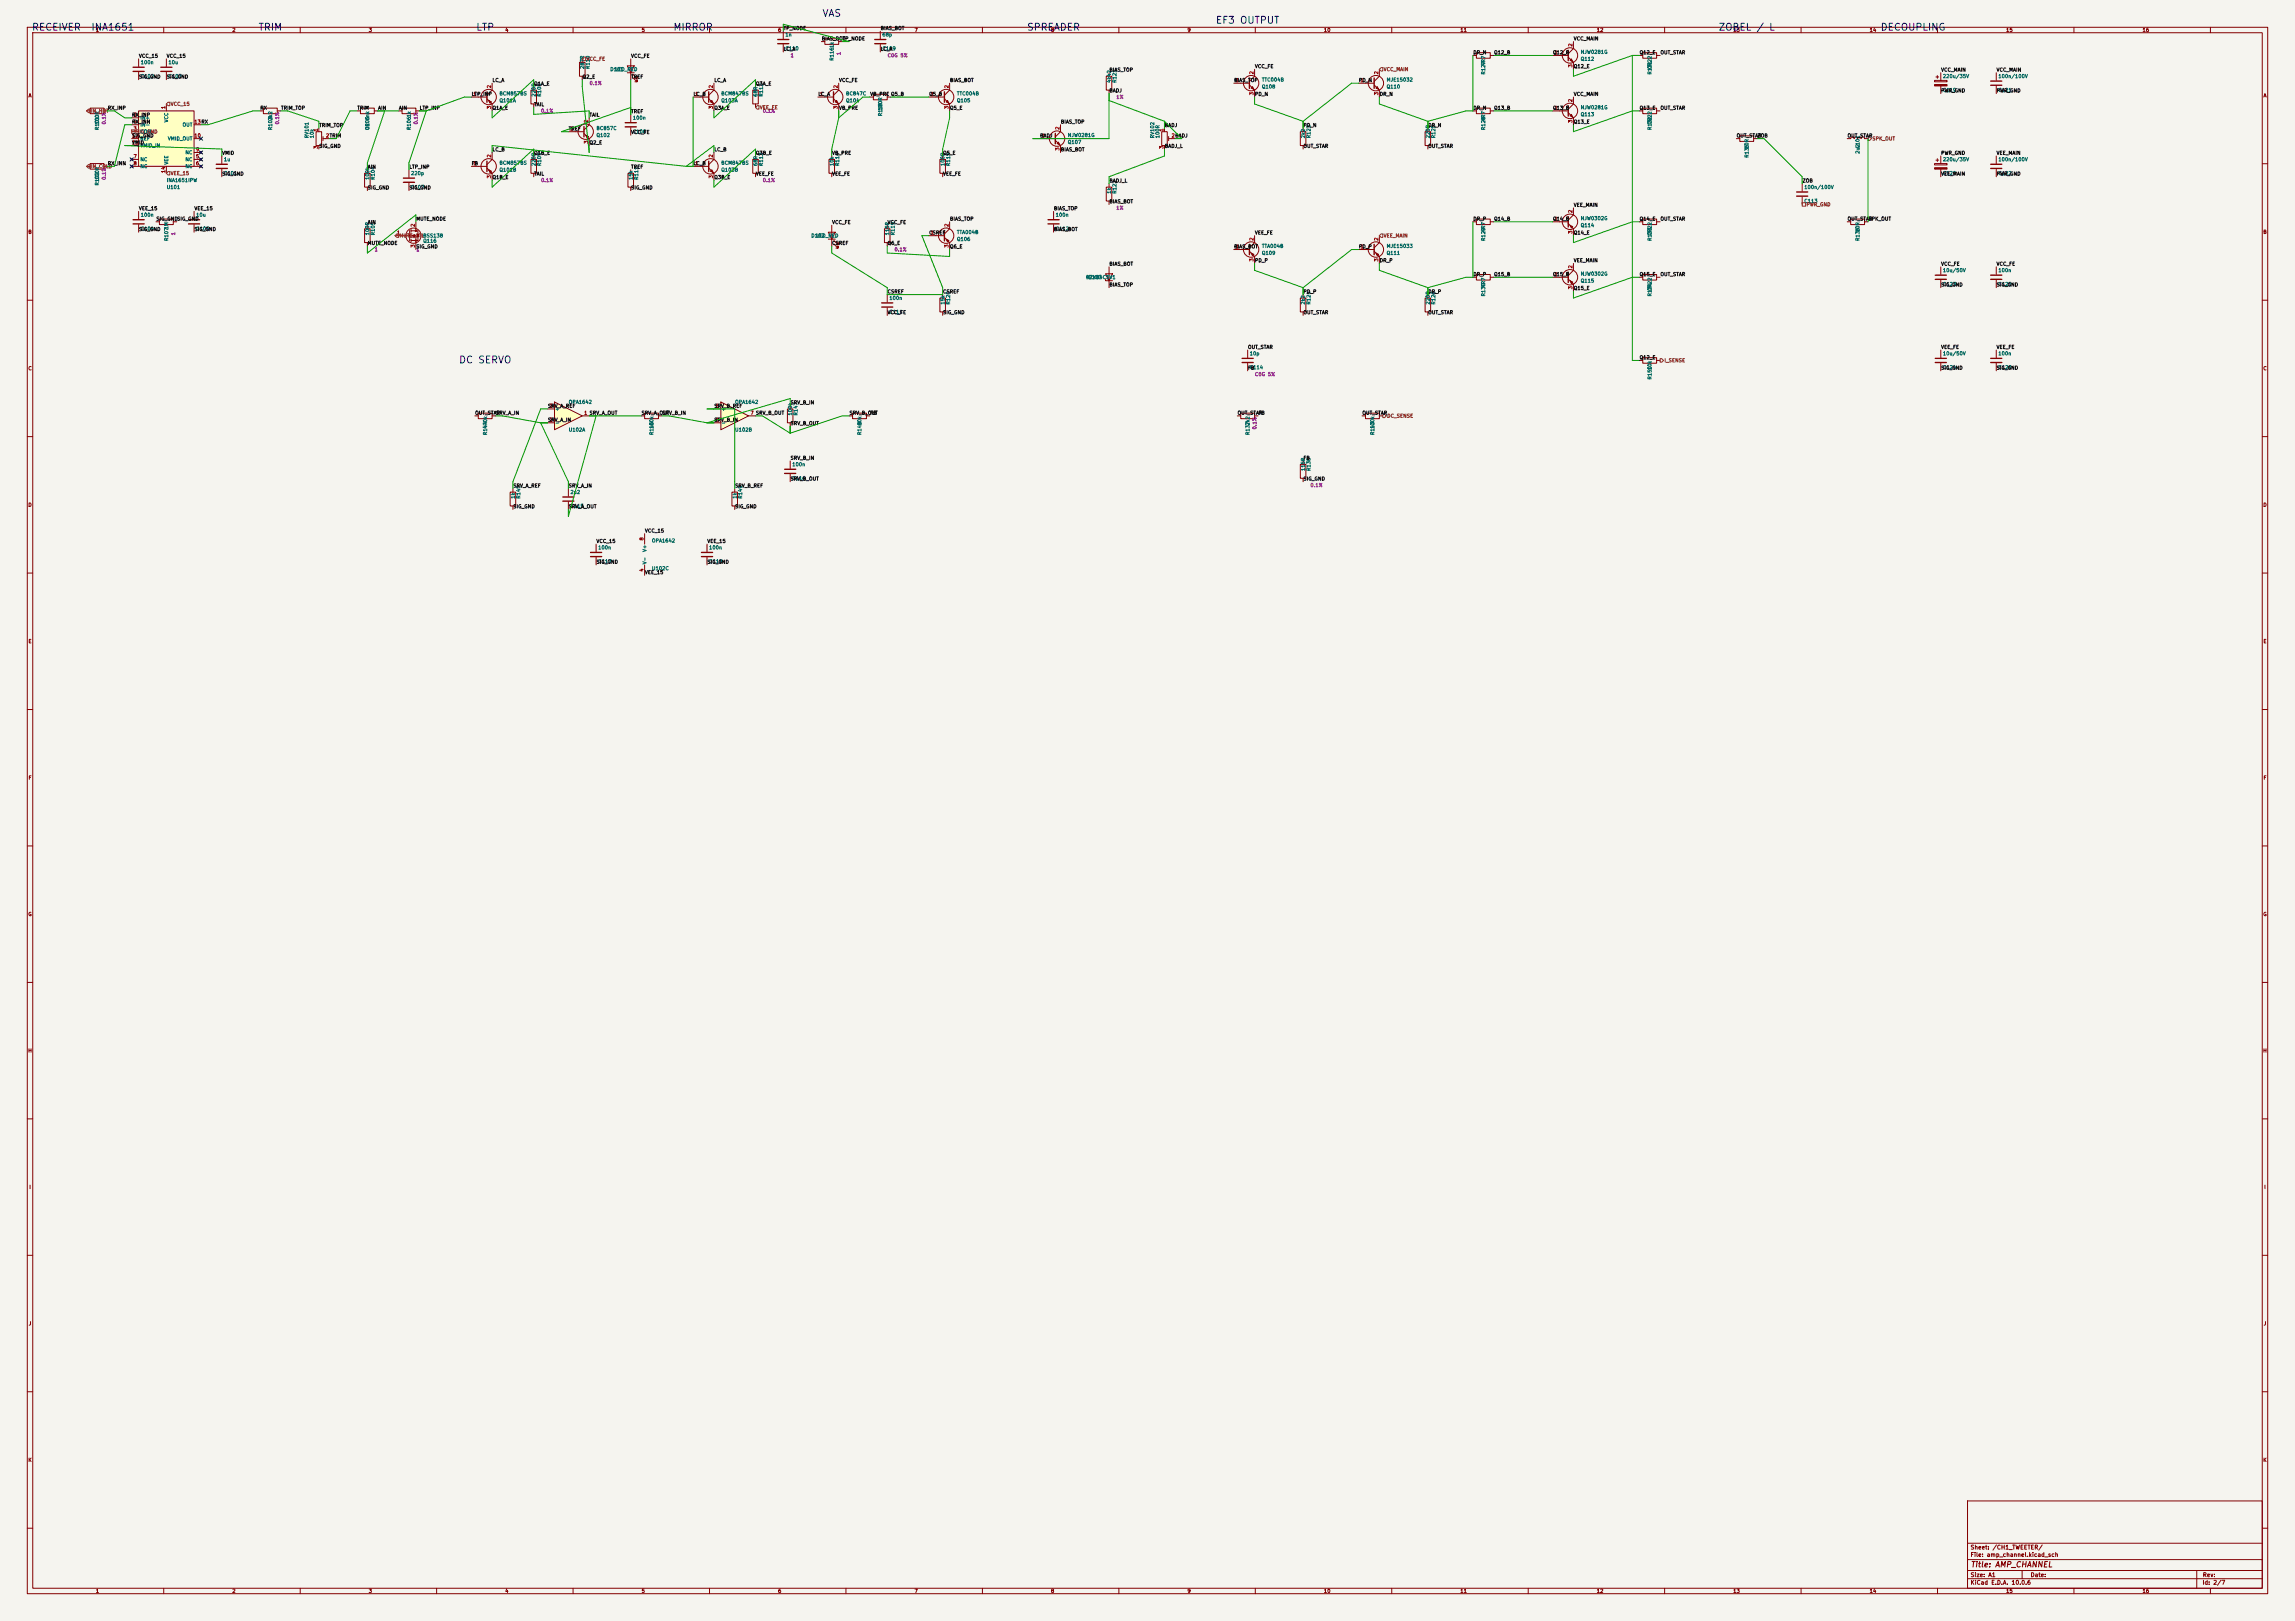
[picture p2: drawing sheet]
<svg xmlns="http://www.w3.org/2000/svg" width="841mm" height="594mm" viewBox="0 0 841 594" stroke-linecap="round" stroke-linejoin="round" font-family="sans-serif">
<defs><g id="words">
<g font-size="2.5" fill="#0000c2">
<text x="11.5" y="11.8">RECEIVER</text>
<text x="33.2" y="11.8">INA1651</text>
<text x="94.5" y="11.8">TRIM</text>
<text x="174.3" y="11.8">LTP</text>
<text x="246.5" y="11.8">MIRROR</text>
<text x="301.2" y="6.8">VAS</text>
<text x="376.1" y="11.8">SPREADER</text>
<text x="445.3" y="9.3">EF3 OUTPUT</text>
<text x="629.5" y="11.8">ZOBEL / L</text>
<text x="688.9" y="11.8">DECOUPLING</text>
<text x="168" y="133.8">DC SERVO</text>
</g>
<text font-size="2" fill="#840000" x="722" y="574.8">Title: AMP_CHANNEL</text>
<g font-size="1.5" fill="#840000">
<text x="721.9" y="568.1">Sheet: /CH1_TWEETER/</text>
<text x="721.9" y="570.8">File: amp_channel.kicad_sch</text>
<text x="721.9" y="581">KiCad E.D.A. 10.0.6</text>
<text x="721.9" y="578.2">Size: A1</text>
<text x="743.9" y="578.2">Date:</text>
<text x="806.9" y="581">Id: 2/7</text>
<text x="807" y="578.2">Rev:</text>
</g>
<g font-size="1.3" fill="#840000">
<text x="35" y="12">1</text>
<text x="85" y="12">2</text>
<text x="135" y="12">3</text>
<text x="185" y="12">4</text>
<text x="235" y="12">5</text>
<text x="285" y="12">6</text>
<text x="335" y="12">7</text>
<text x="385" y="12">8</text>
<text x="435" y="12">9</text>
<text x="485" y="12">10</text>
<text x="535" y="12">11</text>
<text x="585" y="12">12</text>
<text x="635" y="12">13</text>
<text x="685" y="12">14</text>
<text x="735" y="12">15</text>
<text x="785" y="12">16</text>
<text x="10.3" y="36">A</text>
<text x="829.3" y="36">A</text>
<text x="10.2" y="86">B</text>
<text x="829.2" y="86">B</text>
<text x="10.2" y="136">C</text>
<text x="829.2" y="136">C</text>
<text x="10.2" y="186">D</text>
<text x="829.2" y="186">D</text>
<text x="10.3" y="236">E</text>
<text x="829.3" y="236">E</text>
<text x="10.3" y="286">F</text>
<text x="829.3" y="286">F</text>
<text x="10.2" y="336">G</text>
<text x="829.2" y="336">G</text>
<text x="10.2" y="386">H</text>
<text x="829.2" y="386">H</text>
<text x="10.6" y="436">I</text>
<text x="829.6" y="436">I</text>
<text x="10.4" y="486">J</text>
<text x="829.4" y="486">J</text>
<text x="10.2" y="536">K</text>
<text x="829.2" y="536">K</text>
<text x="35" y="584">1</text>
<text x="85" y="584">2</text>
<text x="135" y="584">3</text>
<text x="185" y="584">4</text>
<text x="235" y="584">5</text>
<text x="285" y="584">6</text>
<text x="335" y="584">7</text>
<text x="385" y="584">8</text>
<text x="435" y="584">9</text>
<text x="485" y="584">10</text>
<text x="535" y="584">11</text>
<text x="585" y="584">12</text>
<text x="635" y="584">13</text>
<text x="685" y="584">14</text>
<text x="735" y="584">15</text>
<text x="785" y="584">16</text>
</g>
<g font-size="1.3" fill="#0f0f0f">
<text x="287" y="11.3">TP_NODE</text>
<text x="322.6" y="11.3">BIAS_BOT</text>
<text x="301" y="15.1">BIAS_BOT</text>
<text x="308.6" y="15.1">TP_NODE</text>
<text x="576.6" y="15.1">VCC_MAIN</text>
<text x="50.8" y="21.5">VCC_15</text>
<text x="60.9" y="21.5">VCC_15</text>
<text x="231.1" y="21.5">VCC_FE</text>
<text x="287" y="18.9">LC_A</text>
<text x="322.6" y="18.9">LC_A</text>
<text x="539.7" y="20.2">DR_N</text>
<text x="547.3" y="20.2">Q12_B</text>
<text x="568.9" y="20.2">Q12_B</text>
<text x="600.7" y="20.2">Q12_E</text>
<text x="608.3" y="20.2">OUT_STAR</text>
<text x="50.8" y="29.1">SIG_GND</text>
<text x="60.9" y="29.1">SIG_GND</text>
<text x="213.3" y="29.1">Q2_E</text>
<text x="231.1" y="29.1">TREF</text>
<text x="406.4" y="26.5">BIAS_TOP</text>
<text x="459.7" y="25.3">VCC_FE</text>
<text x="576.6" y="25.3">Q12_E</text>
<text x="711.2" y="26.5">VCC_MAIN</text>
<text x="731.5" y="26.5">VCC_MAIN</text>
<text x="172.7" y="35.4">LTP_INP</text>
<text x="180.3" y="30.4">LC_A</text>
<text x="195.6" y="31.6">Q1A_E</text>
<text x="254" y="35.4">LC_B</text>
<text x="261.6" y="30.4">LC_A</text>
<text x="276.8" y="31.6">Q3A_E</text>
<text x="299.7" y="35.4">LC_A</text>
<text x="307.3" y="30.4">VCC_FE</text>
<text x="318.7" y="35.4">VB_PRE Q5_B</text>
<text x="340.3" y="35.4">Q5_B</text>
<text x="348" y="30.4">BIAS_BOT</text>
<text x="406.4" y="34.2">BADJ</text>
<text x="452.1" y="30.4">BIAS_TOP</text>
<text x="459.7" y="35.4">PD_N</text>
<text x="497.8" y="30.4">PD_N</text>
<text x="505.4" y="35.4">DR_N</text>
<text x="576.6" y="35.4">VCC_MAIN</text>
<text x="711.2" y="34.2">PWR_GND</text>
<text x="731.5" y="34.2">PWR_GND</text>
<text x="39.3" y="40.5">RX_INP</text>
<text x="95.2" y="40.5">RX</text>
<text x="102.8" y="40.5">TRIM_TOP</text>
<text x="130.8" y="40.5">TRIM</text>
<text x="138.4" y="40.5">AIN</text>
<text x="146" y="40.5">AIN</text>
<text x="153.6" y="40.5">LTP_INP</text>
<text x="180.3" y="40.5">Q1A_E</text>
<text x="195.6" y="39.2">TAIL</text>
<text x="231.1" y="41.8">TREF</text>
<text x="261.6" y="40.5">Q3A_E</text>
<text x="307.3" y="40.5">VB_PRE</text>
<text x="348" y="40.5">Q5_E</text>
<text x="539.7" y="40.5">DR_N</text>
<text x="547.3" y="40.5">Q13_B</text>
<text x="568.9" y="40.5">Q13_B</text>
<text x="600.7" y="40.5">Q13_E</text>
<text x="608.3" y="40.5">OUT_STAR</text>
<text x="48.2" y="45.6">RX_INN</text>
<text x="48.2" y="43.1">RX_INP</text>
<text x="116.8" y="46.9">TRIM_TOP</text>
<text x="215.9" y="43.1">TAIL</text>
<text x="388.6" y="45.6">BIAS_TOP</text>
<text x="426.7" y="46.9">BADJ</text>
<text x="477.5" y="46.9">PD_N</text>
<text x="523.2" y="46.9">DR_N</text>
<text x="576.6" y="45.6">Q13_E</text>
<text x="48.2" y="50.7">SIG_GND</text>
<text x="48.2" y="53.2">VMID</text>
<text x="208.3" y="48.1">TREF</text>
<text x="215.9" y="53.2">Q2_E</text>
<text x="231.1" y="49.4">VCC_FE</text>
<text x="381" y="50.7">BADJ</text>
<text x="636.2" y="50.7">OUT_STAR</text>
<text x="643.9" y="50.7">ZOB</text>
<text x="676.9" y="50.7">OUT_STAR</text>
<text x="81.3" y="57">VMID</text>
<text x="116.8" y="54.5">SIG_GND</text>
<text x="180.3" y="55.8">LC_B</text>
<text x="195.6" y="57">Q1B_E</text>
<text x="261.6" y="55.8">LC_B</text>
<text x="276.8" y="57">Q3B_E</text>
<text x="304.8" y="57">VB_PRE</text>
<text x="345.4" y="57">Q5_E</text>
<text x="388.6" y="55.8">BIAS_BOT</text>
<text x="426.7" y="54.5">BADJ_L</text>
<text x="477.5" y="54.5">OUT_STAR</text>
<text x="523.2" y="54.5">OUT_STAR</text>
<text x="711.2" y="57">PWR_GND</text>
<text x="731.5" y="57">VEE_MAIN</text>
<text x="39.3" y="60.8">RX_INN</text>
<text x="81.3" y="64.6">SIG_GND</text>
<text x="134.6" y="62.1">AIN</text>
<text x="149.8" y="62.1">LTP_INP</text>
<text x="172.7" y="60.8">FB</text>
<text x="180.3" y="65.9">Q1B_E</text>
<text x="195.6" y="64.6">TAIL</text>
<text x="231.1" y="62.1">TREF</text>
<text x="254" y="60.8">LC_B</text>
<text x="261.6" y="65.9">Q3B_E</text>
<text x="276.8" y="64.6">VEE_FE</text>
<text x="304.8" y="64.6">VEE_FE</text>
<text x="345.4" y="64.6">VEE_FE</text>
<text x="711.2" y="64.6">VEE_MAIN</text>
<text x="731.5" y="64.6">PWR_GND</text>
<text x="134.6" y="69.7">SIG_GND</text>
<text x="149.8" y="69.7">SIG_GND</text>
<text x="231.1" y="69.7">SIG_GND</text>
<text x="406.4" y="67.2">BADJ_L</text>
<text x="660.4" y="67.2">ZOB</text>
<text x="50.8" y="77.3">VEE_15</text>
<text x="71.1" y="77.3">VEE_15</text>
<text x="386.1" y="77.3">BIAS_TOP</text>
<text x="406.4" y="74.8">BIAS_BOT</text>
<text x="576.6" y="76.1">VEE_MAIN</text>
<text x="57.1" y="81.2">SIG_GNDSIG_GND</text>
<text x="134.6" y="82.4">AIN</text>
<text x="152.4" y="81.2">MUTE_NODE</text>
<text x="304.8" y="82.4">VCC_FE</text>
<text x="325.1" y="82.4">VCC_FE</text>
<text x="348" y="81.2">BIAS_TOP</text>
<text x="539.7" y="81.2">DR_P</text>
<text x="547.3" y="81.2">Q14_B</text>
<text x="568.9" y="81.2">Q14_B</text>
<text x="600.7" y="81.2">Q14_E</text>
<text x="608.3" y="81.2">OUT_STAR</text>
<text x="676.9" y="81.2">OUT_STAR</text>
<text x="684.5" y="81.2">SPK_OUT</text>
<text x="50.8" y="85">SIG_GND</text>
<text x="71.1" y="85">SIG_GND</text>
<text x="340.3" y="86.2">CSREF</text>
<text x="386.1" y="85">BIAS_BOT</text>
<text x="459.7" y="86.2">VEE_FE</text>
<text x="576.6" y="86.2">Q14_E</text>
<text x="134.6" y="90">MUTE_NODE</text>
<text x="152.4" y="91.3">SIG_GND</text>
<text x="304.8" y="90">CSREF</text>
<text x="325.1" y="90">Q6_E</text>
<text x="348" y="91.3">Q6_E</text>
<text x="452.1" y="91.3">BIAS_BOT</text>
<text x="497.8" y="91.3">PD_P</text>
<text x="406.4" y="97.7">BIAS_BOT</text>
<text x="459.7" y="96.4">PD_P</text>
<text x="505.4" y="96.4">DR_P</text>
<text x="539.7" y="101.5">DR_P</text>
<text x="547.3" y="101.5">Q15_B</text>
<text x="568.9" y="101.5">Q15_B</text>
<text x="576.6" y="96.4">VEE_MAIN</text>
<text x="600.7" y="101.5">Q15_E</text>
<text x="608.3" y="101.5">OUT_STAR</text>
<text x="711.2" y="97.7">VCC_FE</text>
<text x="731.5" y="97.7">VCC_FE</text>
<text x="325.1" y="107.8">CSREF</text>
<text x="345.4" y="107.8">CSREF</text>
<text x="406.4" y="105.3">BIAS_TOP</text>
<text x="477.5" y="107.8">PD_P</text>
<text x="523.2" y="107.8">DR_P</text>
<text x="576.6" y="106.6">Q15_E</text>
<text x="711.2" y="105.3">SIG_GND</text>
<text x="731.5" y="105.3">SIG_GND</text>
<text x="325.1" y="115.4">VCC_FE</text>
<text x="345.4" y="115.4">SIG_GND</text>
<text x="477.5" y="115.4">OUT_STAR</text>
<text x="523.2" y="115.4">OUT_STAR</text>
<text x="457.2" y="128.1">OUT_STAR</text>
<text x="600.7" y="132">Q12_E</text>
<text x="711.2" y="128.1">VEE_FE</text>
<text x="731.5" y="128.1">VEE_FE</text>
<text x="457.2" y="135.8">FB</text>
<text x="711.2" y="135.8">SIG_GND</text>
<text x="731.5" y="135.8">SIG_GND</text>
<text x="200.6" y="149.7">SRV_A_REF</text>
<text x="261.6" y="149.7">SRV_B_REF</text>
<text x="289.5" y="148.5">SRV_B_IN</text>
<text x="174" y="152.3">OUT_STAR</text>
<text x="181.6" y="152.3">SRV_A_IN</text>
<text x="200.6" y="154.8">SRV_A_IN</text>
<text x="234.9" y="152.3">SRV_A_OUT</text>
<text x="242.5" y="152.3">SRV_B_IN</text>
<text x="261.6" y="154.8">SRV_B_IN</text>
<text x="311.1" y="152.3">SRV_B_OUT</text>
<text x="318.7" y="152.3">FB</text>
<text x="453.4" y="152.3">OUT_STAR</text>
<text x="461" y="152.3">FB</text>
<text x="499.1" y="152.3">OUT_STAR</text>
<text x="289.5" y="156.1">SRV_B_OUT</text>
<text x="289.5" y="168.8">SRV_B_IN</text>
<text x="477.5" y="168.8">FB</text>
<text x="187.9" y="178.9">SRV_A_REF</text>
<text x="208.3" y="178.9">SRV_A_IN</text>
<text x="269.2" y="178.9">SRV_B_REF</text>
<text x="289.5" y="176.4">SRV_B_OUT</text>
<text x="477.5" y="176.4">SIG_GND</text>
<text x="187.9" y="186.6">SIG_GND</text>
<text x="208.3" y="186.6">SRV_A_OUT</text>
<text x="269.2" y="186.6">SIG_GND</text>
<text x="236.2" y="195.5">VCC_15</text>
<text x="218.4" y="199.3">VCC_15</text>
<text x="259.1" y="199.3">VEE_15</text>
<text x="218.4" y="206.9">SIG_GND</text>
<text x="259.1" y="206.9">SIG_GND</text>
<text x="236.2" y="210.7">VEE_15</text>
</g>
<g font-size="1.3" fill="#006464">
<text x="287.6" y="13.7">1n</text>
<text x="323.2" y="13.7">68p</text>
<text x="51.4" y="23.8">100n</text>
<text x="61.6" y="23.8">10u</text>
<text x="287.6" y="18.7">C110</text>
<text x="305.8" y="22.4" transform="rotate(-90 305.8 22.4)">R1161k</text>
<text x="323.2" y="18.7">C109</text>
<text x="579.1" y="22.6">Q112</text>
<text x="579.1" y="20">NJW0281G</text>
<text x="51.4" y="28.9">C102</text>
<text x="61.6" y="28.9">C103</text>
<text x="214.3" y="25.4" transform="rotate(-90 214.3 25.4)">287R</text>
<text x="216.4" y="25.4" transform="rotate(-90 216.4 25.4)">R110</text>
<text x="223.5" y="26.4">D101</text>
<text x="225.3" y="26.4">LED_RED</text>
<text x="544.5" y="27.5" transform="rotate(-90 544.5 27.5)">R127</text>
<text x="544.5" y="24.2" transform="rotate(-90 544.5 24.2)">4R7</text>
<text x="605.5" y="27.5" transform="rotate(-90 605.5 27.5)">R131</text>
<text x="605.5" y="25.5" transform="rotate(-90 605.5 25.5)">0R22</text>
<text x="711.8" y="28.9">220u/35V</text>
<text x="732.1" y="28.9">100n/100V</text>
<text x="182.9" y="35.3">BCM857BS</text>
<text x="196.5" y="35.6" transform="rotate(-90 196.5 35.6)">220R</text>
<text x="198.6" y="35.6" transform="rotate(-90 198.6 35.6)">R108</text>
<text x="264.1" y="35.3">BCM847BS</text>
<text x="277.8" y="35.6" transform="rotate(-90 277.8 35.6)">68R</text>
<text x="279.9" y="35.6" transform="rotate(-90 279.9 35.6)">R112</text>
<text x="309.9" y="35.3">BC847C</text>
<text x="350.5" y="35.3">TTC004B</text>
<text x="407.4" y="30.5" transform="rotate(-90 407.4 30.5)">4k42</text>
<text x="409.4" y="30.5" transform="rotate(-90 409.4 30.5)">R121</text>
<text x="462.3" y="32.7">Q108</text>
<text x="462.3" y="30.2">TTC004B</text>
<text x="508" y="32.7">Q110</text>
<text x="508" y="30.2">MJE15032</text>
<text x="711.8" y="34">C119</text>
<text x="732.1" y="34">C121</text>
<text x="182.9" y="37.8">Q101A</text>
<text x="264.1" y="37.8">Q103A</text>
<text x="309.9" y="37.8">Q104</text>
<text x="323.5" y="40.7" transform="rotate(-90 323.5 40.7)">100R</text>
<text x="350.5" y="37.8">Q105</text>
<text x="579.1" y="40.3">NJW0281G</text>
<text x="36.5" y="47.8" transform="rotate(-90 36.5 47.8)">R101</text>
<text x="36.5" y="45.8" transform="rotate(-90 36.5 45.8)">100R</text>
<text x="51.3" y="44.1">IN+</text>
<text x="51.3" y="46.7">IN-</text>
<text x="61.9" y="45" transform="rotate(-90 61.9 45)">VCC</text>
<text x="66.8" y="46.7">OUT</text>
<text x="100" y="47.8" transform="rotate(-90 100 47.8)">R103</text>
<text x="100" y="44.3" transform="rotate(-90 100 44.3)">2k2</text>
<text x="135.6" y="47.8" transform="rotate(-90 135.6 47.8)">C106</text>
<text x="135.6" y="47.8" transform="rotate(-90 135.6 47.8)">0R link</text>
<text x="150.8" y="47.8" transform="rotate(-90 150.8 47.8)">R1061k</text>
<text x="218.4" y="48">BC857C</text>
<text x="231.8" y="44.1">100n</text>
<text x="323.5" y="42.7" transform="rotate(-90 323.5 42.7)">R118</text>
<text x="544.5" y="47.8" transform="rotate(-90 544.5 47.8)">R128</text>
<text x="544.5" y="44.6" transform="rotate(-90 544.5 44.6)">4R7</text>
<text x="579.1" y="42.9">Q113</text>
<text x="605.5" y="47.8" transform="rotate(-90 605.5 47.8)">R132</text>
<text x="605.5" y="45.8" transform="rotate(-90 605.5 45.8)">0R22</text>
<text x="51.3" y="49.2">COM</text>
<text x="51.3" y="51.8">REF</text>
<text x="61.4" y="51.8">VMID_OUT</text>
<text x="113.4" y="50.8" transform="rotate(-90 113.4 50.8)">RV101</text>
<text x="115.3" y="50.8" transform="rotate(-90 115.3 50.8)">10k</text>
<text x="218.4" y="50.5">Q102</text>
<text x="231.8" y="49.2">C108</text>
<text x="391.1" y="53">Q107</text>
<text x="391.1" y="50.5">NJW0281G</text>
<text x="423.2" y="50.8" transform="rotate(-90 423.2 50.8)">RV102</text>
<text x="425.1" y="50.8" transform="rotate(-90 425.1 50.8)">100R</text>
<text x="478.5" y="50.8" transform="rotate(-90 478.5 50.8)">2k2</text>
<text x="480.5" y="50.8" transform="rotate(-90 480.5 50.8)">R123</text>
<text x="524.2" y="50.8" transform="rotate(-90 524.2 50.8)">220R</text>
<text x="526.2" y="50.8" transform="rotate(-90 526.2 50.8)">R125</text>
<text x="51.3" y="59.4">NC</text>
<text x="51.3" y="54.3">VMID_IN</text>
<text x="67.8" y="59.4">NC</text>
<text x="67.8" y="56.8">NC</text>
<text x="81.9" y="59.4">1u</text>
<text x="641" y="58" transform="rotate(-90 641 58)">R135</text>
<text x="641" y="54.7" transform="rotate(-90 641 54.7)">10R</text>
<text x="681.7" y="56.5" transform="rotate(-90 681.7 56.5)">2u2</text>
<text x="681.7" y="54.4" transform="rotate(-90 681.7 54.4)">L101</text>
<text x="711.8" y="59.4">220u/35V</text>
<text x="732.1" y="59.4">100n/100V</text>
<text x="51.3" y="61.9">NC</text>
<text x="61.9" y="60.5" transform="rotate(-90 61.9 60.5)">VEE</text>
<text x="67.8" y="61.9">NC</text>
<text x="81.9" y="64.5">C101</text>
<text x="150.5" y="64.5">220p</text>
<text x="182.9" y="63.2">Q101B</text>
<text x="182.9" y="60.7">BCM857BS</text>
<text x="196.5" y="61" transform="rotate(-90 196.5 61)">220R</text>
<text x="198.6" y="61" transform="rotate(-90 198.6 61)">R109</text>
<text x="264.1" y="63.2">Q103B</text>
<text x="264.1" y="60.7">BCM847BS</text>
<text x="277.8" y="61" transform="rotate(-90 277.8 61)">68R</text>
<text x="279.9" y="61" transform="rotate(-90 279.9 61)">R113</text>
<text x="305.8" y="61" transform="rotate(-90 305.8 61)">10k</text>
<text x="307.8" y="61" transform="rotate(-90 307.8 61)">R114</text>
<text x="346.4" y="61" transform="rotate(-90 346.4 61)">100R</text>
<text x="348.4" y="61" transform="rotate(-90 348.4 61)">R115</text>
<text x="711.8" y="64.5">C120</text>
<text x="732.1" y="64.5">C122</text>
<text x="36.5" y="68.1" transform="rotate(-90 36.5 68.1)">R102</text>
<text x="36.5" y="66.1" transform="rotate(-90 36.5 66.1)">100R</text>
<text x="60.9" y="69.5">U101</text>
<text x="60.9" y="67">INA1651IPW</text>
<text x="135.6" y="66.1" transform="rotate(-90 135.6 66.1)">100k</text>
<text x="137.6" y="66.1" transform="rotate(-90 137.6 66.1)">R104</text>
<text x="150.5" y="69.5">C107</text>
<text x="232.1" y="66.1" transform="rotate(-90 232.1 66.1)">15k</text>
<text x="234.1" y="66.1" transform="rotate(-90 234.1 66.1)">R111</text>
<text x="407.4" y="71.1" transform="rotate(-90 407.4 71.1)">1k</text>
<text x="409.4" y="71.1" transform="rotate(-90 409.4 71.1)">R122</text>
<text x="661" y="69.5">100n/100V</text>
<text x="661" y="74.6">C113</text>
<text x="51.4" y="79.7">100n</text>
<text x="71.7" y="79.7">10u</text>
<text x="386.7" y="79.7">100n</text>
<text x="579.1" y="83.5">Q114</text>
<text x="579.1" y="81">NJW0302G</text>
<text x="51.4" y="84.8">C104</text>
<text x="61.9" y="88.4" transform="rotate(-90 61.9 88.4)">R107</text>
<text x="61.9" y="84.2" transform="rotate(-90 61.9 84.2)">1M</text>
<text x="71.7" y="84.8">C105</text>
<text x="135.6" y="86.4" transform="rotate(-90 135.6 86.4)">100R</text>
<text x="137.6" y="86.4" transform="rotate(-90 137.6 86.4)">R105</text>
<text x="154.9" y="89.2">Q116</text>
<text x="154.9" y="87.3">BSS138</text>
<text x="297.1" y="87.3">D102</text>
<text x="299" y="87.3">LED_RED</text>
<text x="326.1" y="86.4" transform="rotate(-90 326.1 86.4)">115R</text>
<text x="328.1" y="86.4" transform="rotate(-90 328.1 86.4)">R119</text>
<text x="350.5" y="88.6">Q106</text>
<text x="350.5" y="86.1">TTA004B</text>
<text x="386.7" y="84.8">C112</text>
<text x="544.5" y="88.4" transform="rotate(-90 544.5 88.4)">R129</text>
<text x="544.5" y="85.2" transform="rotate(-90 544.5 85.2)">4R7</text>
<text x="605.5" y="88.4" transform="rotate(-90 605.5 88.4)">R133</text>
<text x="605.5" y="86.4" transform="rotate(-90 605.5 86.4)">0R22</text>
<text x="681.7" y="88.4" transform="rotate(-90 681.7 88.4)">R136</text>
<text x="681.7" y="85.2" transform="rotate(-90 681.7 85.2)">10R</text>
<text x="462.3" y="93.7">Q109</text>
<text x="462.3" y="91.1">TTA004B</text>
<text x="508" y="93.7">Q111</text>
<text x="508" y="91.1">MJE15033</text>
<text x="579.1" y="101.3">NJW0302G</text>
<text x="711.8" y="100">10u/50V</text>
<text x="732.1" y="100">100n</text>
<text x="397.8" y="102.6">BZX84C5V1</text>
<text x="398.7" y="102.6">D103</text>
<text x="544.5" y="105.5" transform="rotate(-90 544.5 105.5)">4R7</text>
<text x="579.1" y="103.8">Q115</text>
<text x="605.5" y="106.7" transform="rotate(-90 605.5 106.7)">0R22</text>
<text x="711.8" y="105.1">C123</text>
<text x="732.1" y="105.1">C125</text>
<text x="325.7" y="110.2">100n</text>
<text x="346.4" y="111.8" transform="rotate(-90 346.4 111.8)">15k</text>
<text x="348.4" y="111.8" transform="rotate(-90 348.4 111.8)">R120</text>
<text x="478.5" y="111.8" transform="rotate(-90 478.5 111.8)">2k2</text>
<text x="480.5" y="111.8" transform="rotate(-90 480.5 111.8)">R124</text>
<text x="524.2" y="111.8" transform="rotate(-90 524.2 111.8)">220R</text>
<text x="526.2" y="111.8" transform="rotate(-90 526.2 111.8)">R126</text>
<text x="544.5" y="108.8" transform="rotate(-90 544.5 108.8)">R130</text>
<text x="605.5" y="108.8" transform="rotate(-90 605.5 108.8)">R134</text>
<text x="325.7" y="115.3">C111</text>
<text x="457.8" y="130.5">10p</text>
<text x="711.8" y="130.5">10u/50V</text>
<text x="732.1" y="130.5">100n</text>
<text x="457.8" y="135.6">C114</text>
<text x="605.5" y="135.8" transform="rotate(-90 605.5 135.8)">10k</text>
<text x="711.8" y="135.6">C124</text>
<text x="732.1" y="135.6">C126</text>
<text x="605.5" y="139.2" transform="rotate(-90 605.5 139.2)">R150</text>
<text x="208.3" y="148.3">OPA1642</text>
<text x="269.2" y="148.3">OPA1642</text>
<text x="203.3" y="155.9">-</text>
<text x="203.3" y="150.8">+</text>
<text x="264.3" y="150.8">+</text>
<text x="264.3" y="155.9">-</text>
<text x="290.5" y="152.4" transform="rotate(-90 290.5 152.4)">100k</text>
<text x="292.6" y="152.4" transform="rotate(-90 292.6 152.4)">R147</text>
<text x="178.8" y="159.6" transform="rotate(-90 178.8 159.6)">R144</text>
<text x="178.8" y="157.3" transform="rotate(-90 178.8 157.3)">470k</text>
<text x="208.3" y="158.4">U102A</text>
<text x="239.7" y="159.6" transform="rotate(-90 239.7 159.6)">R146</text>
<text x="239.7" y="157.3" transform="rotate(-90 239.7 157.3)">100k</text>
<text x="269.2" y="158.4">U102B</text>
<text x="315.9" y="159.6" transform="rotate(-90 315.9 159.6)">R148</text>
<text x="315.9" y="156.1" transform="rotate(-90 315.9 156.1)">10k</text>
<text x="458.2" y="159.6" transform="rotate(-90 458.2 159.6)">R137</text>
<text x="458.2" y="156.1" transform="rotate(-90 458.2 156.1)">2k2</text>
<text x="503.9" y="159.6" transform="rotate(-90 503.9 159.6)">R143</text>
<text x="503.9" y="157.3" transform="rotate(-90 503.9 157.3)">100k</text>
<text x="290.2" y="171.1">100n</text>
<text x="478.5" y="172.7" transform="rotate(-90 478.5 172.7)">115R</text>
<text x="480.5" y="172.7" transform="rotate(-90 480.5 172.7)">R138</text>
<text x="290.2" y="176.2">C116</text>
<text x="188.9" y="182.9" transform="rotate(-90 188.9 182.9)">1k</text>
<text x="191" y="182.9" transform="rotate(-90 191 182.9)">R145</text>
<text x="208.9" y="181.3">2u2</text>
<text x="270.2" y="182.9" transform="rotate(-90 270.2 182.9)">1k</text>
<text x="272.2" y="182.9" transform="rotate(-90 272.2 182.9)">R149</text>
<text x="208.9" y="186.4">C115</text>
<text x="219.1" y="201.6">100n</text>
<text x="237.2" y="202.4" transform="rotate(-90 237.2 202.4)">V+</text>
<text x="238.7" y="199.1">OPA1642</text>
<text x="259.7" y="201.6">100n</text>
<text x="219.1" y="206.7">C117</text>
<text x="237.2" y="206.9" transform="rotate(-90 237.2 206.9)">V-</text>
<text x="238.7" y="209.2">U102C</text>
<text x="259.7" y="206.7">C118</text>
</g>
<g font-size="1.3" fill="#a90000">
<text x="576.4" y="17.2" transform="rotate(-90 576.4 17.2)">2</text>
<text x="569.5" y="20.2">1</text>
<text x="459.6" y="27.4" transform="rotate(-90 459.6 27.4)">2</text>
<text x="505.3" y="27.4" transform="rotate(-90 505.3 27.4)">2</text>
<text x="576.4" y="24.9" transform="rotate(-90 576.4 24.9)">3</text>
<text x="173.3" y="35.4">1</text>
<text x="180.2" y="32.5" transform="rotate(-90 180.2 32.5)">2</text>
<text x="254.5" y="35.4">1</text>
<text x="261.5" y="32.5" transform="rotate(-90 261.5 32.5)">2</text>
<text x="300.3" y="35.4">1</text>
<text x="307.2" y="32.5" transform="rotate(-90 307.2 32.5)">2</text>
<text x="340.9" y="35.4">1</text>
<text x="347.8" y="32.5" transform="rotate(-90 347.8 32.5)">2</text>
<text x="452.7" y="30.3">1</text>
<text x="459.6" y="35" transform="rotate(-90 459.6 35)">3</text>
<text x="498.4" y="30.3">1</text>
<text x="505.3" y="35" transform="rotate(-90 505.3 35)">3</text>
<text x="60.8" y="40.1" transform="rotate(-90 60.8 40.1)">1</text>
<text x="180.2" y="40.1" transform="rotate(-90 180.2 40.1)">3</text>
<text x="261.5" y="40.1" transform="rotate(-90 261.5 40.1)">3</text>
<text x="307.2" y="40.1" transform="rotate(-90 307.2 40.1)">3</text>
<text x="347.8" y="40.1" transform="rotate(-90 347.8 40.1)">3</text>
<text x="569.5" y="40.5">1</text>
<text x="576.4" y="37.6" transform="rotate(-90 576.4 37.6)">2</text>
<text x="48.8" y="43">2</text>
<text x="48.8" y="45.6">4</text>
<text x="71.1" y="45.6">13RX</text>
<text x="215.8" y="45.2" transform="rotate(-90 215.8 45.2)">2</text>
<text x="388.5" y="47.7" transform="rotate(-90 388.5 47.7)">2</text>
<text x="576.4" y="45.2" transform="rotate(-90 576.4 45.2)">3</text>
<text x="48.2" y="53.2">11</text>
<text x="48.2" y="50.7">12</text>
<text x="48.8" y="48.1">3</text>
<text x="71.1" y="50.7">10</text>
<text x="116.7" y="48.4" transform="rotate(-90 116.7 48.4)">1</text>
<text x="119.3" y="50.7">2TRIM</text>
<text x="208.8" y="48.1">1</text>
<text x="215.8" y="52.8" transform="rotate(-90 215.8 52.8)">3</text>
<text x="381.5" y="50.7">1</text>
<text x="426.6" y="48.4" transform="rotate(-90 426.6 48.4)">1</text>
<text x="429.2" y="50.7">2BADJ</text>
<text x="48.8" y="58.3">7</text>
<text x="71.7" y="58.3">5</text>
<text x="71.7" y="55.7">9</text>
<text x="116.7" y="54.7" transform="rotate(-90 116.7 54.7)">3</text>
<text x="180.2" y="57.9" transform="rotate(-90 180.2 57.9)">2</text>
<text x="261.5" y="57.9" transform="rotate(-90 261.5 57.9)">2</text>
<text x="388.5" y="55.3" transform="rotate(-90 388.5 55.3)">3</text>
<text x="426.6" y="54.7" transform="rotate(-90 426.6 54.7)">3</text>
<text x="48.8" y="60.8">8</text>
<text x="60.8" y="63.6" transform="rotate(-90 60.8 63.6)">14</text>
<text x="71.7" y="60.8">6</text>
<text x="173.3" y="60.8">1</text>
<text x="180.2" y="65.5" transform="rotate(-90 180.2 65.5)">3</text>
<text x="254.5" y="60.8">1</text>
<text x="261.5" y="65.5" transform="rotate(-90 261.5 65.5)">3</text>
<text x="152.3" y="83.3" transform="rotate(-90 152.3 83.3)">2</text>
<text x="347.8" y="83.3" transform="rotate(-90 347.8 83.3)">2</text>
<text x="569.5" y="81.1">1</text>
<text x="576.4" y="78.2" transform="rotate(-90 576.4 78.2)">2</text>
<text x="145.3" y="86.2">1</text>
<text x="340.9" y="86.2">1</text>
<text x="459.6" y="88.4" transform="rotate(-90 459.6 88.4)">2</text>
<text x="505.3" y="88.4" transform="rotate(-90 505.3 88.4)">2</text>
<text x="576.4" y="85.8" transform="rotate(-90 576.4 85.8)">3</text>
<text x="152.3" y="90.9" transform="rotate(-90 152.3 90.9)">3</text>
<text x="347.8" y="90.9" transform="rotate(-90 347.8 90.9)">3</text>
<text x="452.7" y="91.3">1</text>
<text x="459.6" y="96" transform="rotate(-90 459.6 96)">3</text>
<text x="498.4" y="91.3">1</text>
<text x="505.3" y="96" transform="rotate(-90 505.3 96)">3</text>
<text x="569.5" y="101.5">1</text>
<text x="576.4" y="98.5" transform="rotate(-90 576.4 98.5)">2</text>
<text x="576.4" y="106.1" transform="rotate(-90 576.4 106.1)">3</text>
<text x="201.2" y="149.7">3</text>
<text x="262.2" y="149.7">5</text>
<text x="201.2" y="154.8">2</text>
<text x="213.9" y="152.3">1 SRV_A_OUT</text>
<text x="262.2" y="154.8">6</text>
<text x="274.9" y="152.3">7 SRV_B_OUT</text>
<text x="236.1" y="198.2" transform="rotate(-90 236.1 198.2)">8</text>
<text x="236.1" y="209.6" transform="rotate(-90 236.1 209.6)">4</text>
</g>
<g font-size="1.3" fill="#725600">
<text x="214.8" y="22.6">VCC_FE</text>
<text x="506.9" y="26.4">VCC_MAIN</text>
<text x="33.2" y="41.6">IN_HOT</text>
<text x="62.4" y="39.1">VCC_15</text>
<text x="278.3" y="40.3">VEE_FE</text>
<text x="49.7" y="49.2">SIG_GND</text>
<text x="686" y="51.8">SPK_OUT</text>
<text x="33.2" y="61.9">IN_COLD</text>
<text x="62.4" y="64.5">VEE_15</text>
<text x="661.8" y="75.9">PWR_GND</text>
<text x="146.2" y="87.3">MUTE_CTL</text>
<text x="506.9" y="87.3">VEE_MAIN</text>
<text x="609.8" y="133">I_SENSE</text>
<text x="508.2" y="153.4">DC_SENSE</text>
</g>
<g font-size="1.3" fill="#840084">
<text x="289.5" y="21.3">1</text>
<text x="308.3" y="20.3" transform="rotate(-90 308.3 20.3)">1</text>
<text x="325.1" y="21.3">C0G 5%</text>
<text x="215.9" y="31.4">0.1%</text>
<text x="198.1" y="41.6">0.1%</text>
<text x="279.4" y="41.6">0.1%</text>
<text x="408.9" y="36.5">1%</text>
<text x="39.1" y="45.7" transform="rotate(-90 39.1 45.7)">0.1%</text>
<text x="102.6" y="45.7" transform="rotate(-90 102.6 45.7)">0.1%</text>
<text x="153.4" y="45.7" transform="rotate(-90 153.4 45.7)">0.1%</text>
<text x="39.1" y="66.1" transform="rotate(-90 39.1 66.1)">0.1%</text>
<text x="198.1" y="67">0.1%</text>
<text x="279.4" y="67">0.1%</text>
<text x="408.9" y="77.2">1%</text>
<text x="64.5" y="86.4" transform="rotate(-90 64.5 86.4)">1</text>
<text x="137.1" y="92.4">1</text>
<text x="152.4" y="92.4">1</text>
<text x="327.6" y="92.4">0.1%</text>
<text x="459.7" y="138.1">C0G 5%</text>
<text x="460.7" y="157.5" transform="rotate(-90 460.7 157.5)">0.1%</text>
<text x="480" y="178.8">0.1%</text>
</g>
</g></defs>
<path d="M0 0h841v594h-841z" fill="#f5f4ef" stroke="#f5f4ef" stroke-width=".37"/>
<g fill="none" stroke="#840000" stroke-width=".37">
<path d="M10 10h821v574h-821zM12 12h817v570h-817zM60 10v2M110 10v2M160 10v2M210 10v2M260 10v2M310 10v2M360 10v2M410 10v2M460 10v2M510 10v2"/>
<path d="M541 19.3h5.1v2h-5.1zM560 10v2M610 10v2M660 10v2M710 10v2M760 10v2M810 10v2M132.1 39.6h5.1v2.1h-5.1zM194.6 33h2v5.1h-2zM195.6 31.7v1.3M195.6 38.1v1.3M229.9 24.1h2.5l-1.3 2.6z"/>
<path d="M229.9 26.7h2.5M231.1 21.6v7.6M231.9 28.4l1.5 1.6v-.8v.8h-.7M231.9 27.2l1.5 1.5v-.8v.8h-.7M254 35.6h5.7M259.7 36.2l1.9 1.9v2.5M261.6 30.5v2.5l-1.9 1.9M340.4 35.6h5.7M346.1 36.2l1.9 1.9v2.5M348 30.5v2.5l-1.9 1.9M405.4 27.9h2v5.1h-2zM406.4 26.7v1.2"/>
<path d="M406.4 33v1.3M452.1 30.5h5.7M457.8 31.1l1.9 1.9v2.6M459.7 25.4v2.5l-1.9 1.9M497.8 30.5h5.8M503.6 31.1l1.9 1.9v2.6M505.5 25.4v2.5l-1.9 1.9M539.7 20.3h1.3M541 39.6h5.1v2.1h-5.1zM546.1 20.3h1.3M602 39.6h5.1v2.1h-5.1zM708.9 29.5h4.6v.5h-4.6z"/>
<path d="M709.4 28.2h1M709.9 27.7v1M711.2 26.7v2.8M711.2 31.5v2.8M731.5 26.7v2.8M731.5 31.5v2.8M10 60h2M130.8 40.6h1.3M137.2 40.6h1.2M261.6 55.9v2.5l-1.9 1.9M344.4 58.4h2.1v5.1h-2.1zM345.4 57.1v1.3"/>
<path d="M381 50.8h5.7M386.7 51.4l1.9 1.9v2.6M388.6 45.7v2.6l-1.9 1.9M425.7 48.3h2v5h-2zM426.7 47v1.3M426.7 53.3v1.3M428.2 50.8h2.3M428.2 50v1.6M476.5 48.3h2v5h-2zM477.5 47v1.3M477.5 53.3v1.3M522.2 48.3h2.1v5h-2.1z"/>
<path d="M523.2 47v1.3M523.2 53.3v1.3M539.7 40.6h1.3M546.1 40.6h1.3M600.7 40.6h1.3M607.1 40.6h1.2M636.3 50.8h1.2M637.5 49.8h5.1v2h-5.1zM642.6 50.8h1.3M676.9 50.8h1.3l.2-.4 .4-.2 .5 .2 .1 .4 .2-.4 .5-.2 .4 .2 .2 .4 .2-.4 .5-.2 .4 .2 .2 .4 .2-.4 .4-.2 .5 .2 .2 .4h1.2M708.9 59.9h4.6v.6h-4.6zM709.4 58.7h1"/>
<path d="M709.9 58.2v1M711.2 57.1v2.8M731.5 57.1v2.8M829 60h2M254 61h5.7M259.7 61.6l1.9 1.9v2.5M345.4 63.5v1.3M386.1 77.5v2.8M405.4 68.6h2v5.1h-2zM406.4 67.3v1.3M406.4 73.7v1.2M660.4 67.3v2.8"/>
<path d="M660.4 72.1v2.8M711.2 62v2.8M731.5 62v2.8M340.4 86.4h5.7M346.1 87l1.9 1.9v2.5M348 81.3v2.5l-1.9 1.9M386.1 82.3v2.8M406.4 97.8v7.6M452.1 91.4h5.7M457.8 92.1l1.9 1.9v2.5M459.7 86.4v2.5l-1.9 1.9M539.7 81.3h1.3"/>
<path d="M541 80.3h5.1v2h-5.1zM546.1 81.3h1.3M600.7 81.3h1.3M602 80.3h5.1v2h-5.1zM607.1 81.3h1.2M676.9 81.3h1.3M678.2 80.3h5.1v2h-5.1zM683.3 81.3h1.2M711.2 97.8v2.8M731.5 97.8v2.8M10 110h2M344.4 109.2h2.1v5.1h-2.1z"/>
<path d="M345.4 107.9v1.3M345.4 114.3v1.3M405.1 102.4v.5h2.6M405.1 100.3h2.6l-1.3 2.6zM476.5 109.2h2v5.1h-2zM477.5 107.9v1.3M477.5 114.3v1.3M522.2 109.2h2.1v5.1h-2.1zM523.2 107.9v1.3M523.2 114.3v1.3M539.7 101.6h1.3M541 100.6h5.1v2h-5.1z"/>
<path d="M546.1 101.6h1.3M711.2 102.6v2.8M731.5 102.6v2.8M829 110h2M457.2 128.3v2.8M457.2 133.1v2.8M711.2 128.3v2.8M711.2 133.1v2.8M731.5 128.3v2.8M731.5 133.1v2.8M10 160h2M234.9 152.4h1.3"/>
<path d="M236.2 151.4h5.1v2h-5.1zM241.3 152.4h1.3M453.4 152.4h1.3M454.7 151.4h5v2h-5zM459.7 152.4h1.3M499.1 152.4h1.3M500.4 151.4h5.1v2h-5.1zM505.5 152.4h1.2M829 160h2M269.2 179.1v1.2M476.5 170.2h2v5.1h-2zM477.5 168.9v1.3"/>
<path d="M477.5 175.3v1.2M218.4 199.4v2.8M236.2 195.6v3.8M259.1 199.4v2.8M268.2 180.3h2.1v5.1h-2.1zM269.2 185.4v1.3M10 210h2M218.4 204.2v2.8M236.2 207v3.8M259.1 204.2v2.8M829 210h2M10 260h2"/>
<path d="M829 260h2M10 310h2M829 310h2M10 360h2M829 360h2M10 410h2M829 410h2M10 460h2M829 460h2M10 510h2M829 510h2M10 560h2"/>
<path d="M721 550h108v32h-108zM829 560h2M721 578.5h108M721 575.5h108M721 571.5h108M721 565.5h108M741 575.5v3M805 575.5v6.5M60 582v2M110 582v2M160 582v2M210 582v2"/>
<path d="M260 582v2M310 582v2M360 582v2M410 582v2M460 582v2M510 582v2M560 582v2M610 582v2M660 582v2M710 582v2M760 582v2M810 582v2"/>
<circle cx="260.3" cy="35.6" r="2.82"/>
<circle cx="346.7" cy="35.6" r="2.82"/>
<circle cx="458.5" cy="30.5" r="2.82"/>
<circle cx="504.2" cy="30.5" r="2.82"/>
<circle cx="387.3" cy="50.8" r="2.82"/>
<circle cx="260.3" cy="61" r="2.82"/>
<circle cx="346.7" cy="86.4" r="2.82"/>
<circle cx="458.5" cy="91.4" r="2.82"/>
</g>
<g fill="#840000" stroke="#840000" stroke-width=".37">
<path d="M708.9 31h4.6v.5h-4.6z"/>
<path d="M708.9 61.5h4.6v.5h-4.6z"/>
<path d="M504.2 32.3l.5-.6 .5 1.1z"/>
<path d="M346.7 37.3l.5-.5 .5 1z"/>
<path d="M346.7 87.6l1 .5-.5 .5z"/>
<path d="M387.9 52.1l.5 1-1.1-.5z"/>
<path d="M458.5 32.3l.5-.6 .5 1.1z"/>
<path d="M458.5 92.7l1 .5-.5 .5z"/>
<path d="M260.9 62.2l.5 1-1.1-.5z"/>
<path d="M260.3 37.3l.6-.5 .5 1z"/>
</g>
<g fill="none" stroke="#840000" stroke-width=".51">
<path d="M259.7 33.7v3.8M346.1 33.7v3.8M457.8 28.6v3.8M503.6 28.6v3.8M729.5 29.7h4.1M729.5 31.2h4.1M259.7 59.1v3.8M386.7 48.9v3.8M658.4 70.4h4M658.4 71.9h4M729.5 60.2h4.1M729.5 61.7h4.1"/>
<path d="M346.1 84.5v3.8M384 80.5h4.1M384 82h4.1M457.8 89.5v3.8M709.2 100.8h4M709.2 102.4h4M729.5 100.8h4.1M729.5 102.4h4.1M455.2 131.3h4M455.2 132.8h4M709.2 131.3h4M709.2 132.8h4"/>
<path d="M729.5 131.3h4.1M729.5 132.8h4.1M216.4 202.4h4.1M216.4 204h4.1M257 202.4h4.1M257 204h4.1"/>
</g>
<path d="M264.2 147.3l10.1 5.1-10.1 5.1z" fill="#ffffc2"/>
<g fill="none" stroke="#840000" stroke-width=".37">
<path d="M96.5 39.6h5.1v2.1h-5.1zM172.7 35.6h5.7M178.4 36.2l1.9 1.9v2.5M180.3 30.5v2.5l-1.9 1.9M81.3 57.1v2.8M95.2 40.6h1.3M101.6 40.6h1.3M180.3 55.9v2.5l-1.9 1.9M194.6 58.4h2v5.1h-2zM195.6 57.1v1.3M231.1 41.9v2.8M231.1 46.7v2.8"/>
<path d="M81.3 62v2.8M172.7 61h5.7M178.4 61.6l1.9 1.9v2.5M195.6 63.5v1.3M261.6 149.9h2.6M261.6 154.9h2.6M264.2 147.3l10.1 5.1-10.1 5.1zM274.3 152.4h2.6"/>
<circle cx="179.1" cy="35.6" r="2.82"/>
<circle cx="179.1" cy="61" r="2.82"/>
</g>
<path d="M178.4 33.7v3.8M178.4 59.1v3.8M229.1 45h4.1M229.1 46.5h4.1M79.2 60.2h4.1M79.2 61.7h4.1" fill="none" stroke="#840000" stroke-width=".51"/>
<g fill="#840000" stroke="#840000" stroke-width=".37">
<path d="M179.1 36.8l1 .5-.5 .5z"/>
<path d="M179.1 62.2l1 .5-.5 .5z"/>
</g>
<path d="M50.8 40.6h20.3v20.4h-20.3z" fill="#ffffc2"/>
<g fill="none" stroke="#840000" stroke-width=".37">
<path d="M33 39.6h5.1v2.1h-5.1zM50.8 21.6v2.8M50.8 26.4v2.8M61 21.6v2.8M61 26.4v2.8M61 38.1v2.5M147.3 39.6h5.1v2.1h-5.1zM212.3 22.9h2.1v5h-2.1zM213.4 21.6v1.3M213.4 27.9v1.3M275.8 33h2.1v5.1h-2.1zM276.9 31.7v1.3"/>
<path d="M276.9 38.1v1.3M31.7 40.6h1.3M33 59.9h5.1v2.1h-5.1zM38.1 40.6h1.3M47.9 58l.7 .8M48.3 43.2h2.5M48.3 48.3h2.5M48.3 45.7h2.5M48.3 58.4h2.5M48.3 50.8h2.5M48.3 53.3h2.5M48.6 58l-.7 .8"/>
<path d="M50.8 40.6h20.3v20.4h-20.3zM71.1 45.7h2.6M71.1 58.4h2.6M71.1 55.9h2.6M71.1 50.8h2.6M73.3 58l.7 .8M73.3 55.5l.7 .8M74 58l-.7 .8M74 55.5l-.7 .8M115.8 48.3h2.1v5h-2.1zM116.8 47v1.3M116.8 53.3v1.3"/>
<path d="M118.4 50.8h2.2M118.4 50v1.6M146 40.6h1.3M152.4 40.6h1.3M208.3 48.3h5.7M214 48.9l1.9 1.9v2.5M215.9 43.2v2.5l-1.9 1.9M275.8 58.4h2.1v5.1h-2.1zM276.9 57.1v1.3M31.7 61h1.3M38.1 61h1.3M47.9 60.6l.7 .7"/>
<path d="M48.3 61h2.5M48.6 60.6l-.7 .7M50.8 77.5v2.8M61 61v2.5M71.1 61h2.6M71.1 77.5v2.8M73.3 60.6l.7 .7M74 60.6l-.7 .7M133.6 63.5h2v5.1h-2zM134.6 62.2v1.3M134.6 68.6v1.2M149.9 62.2v2.8"/>
<path d="M149.9 67.1v2.7M230.1 63.5h2.1v5.1h-2.1zM231.1 62.2v1.3M231.1 68.6v1.2M276.9 63.5v1.3M50.8 82.3v2.8M57.1 81.3h1.3M58.4 80.3h5.1v2h-5.1zM63.5 81.3h1.3M71.1 82.3v2.8M133.6 83.8h2v5.1h-2zM134.6 82.5v1.3"/>
<path d="M134.6 88.9v1.3M144.8 86.4h5.3M150.1 84.5v3.8M150.6 84.6h2.6v3.5h-2.6M150.6 86.4h1.8v5M150.6 84.1v1M150.6 85.9v1M150.6 87.6v1M152.4 81.3v3.3M152.8 86h.7M153.2 86l.3 .6h-.7zM497.8 91.4h5.8"/>
<path d="M503.6 92.1l1.9 1.9v2.5M505.5 86.4v2.5l-1.9 1.9M174 152.4h1.3M175.3 151.4h5v2h-5zM180.3 152.4h1.3M188 179.1v1.2M208.3 179.1v2.8M186.9 180.3h2.1v5.1h-2.1zM188 185.4v1.3M208.3 183.9v2.8"/>
<circle cx="214.6" cy="48.3" r="2.82"/>
<circle cx="151.5" cy="86.4" r="2.79"/>
<circle cx="504.2" cy="91.4" r="2.82"/>
</g>
<g fill="none" stroke="#840000" stroke-width=".51">
<path d="M48.8 24.6h4M48.8 26.2h4M58.9 24.6h4.1M58.9 26.2h4.1M214 46.4v3.8M147.8 65.3h4.1M147.8 66.8h4.1M48.8 80.5h4M48.8 82h4M69.1 80.5h4.1M69.1 82h4.1M503.6 89.5v3.8"/>
<path d="M206.2 182.1h4.1M206.2 183.6h4.1"/>
</g>
<g fill="#840000" stroke="#840000" stroke-width=".37">
<path d="M150.9 86.4l1-.4v.7z"/>
<path d="M504.2 92.7l1 .5-.5 .5z"/>
<path d="M214.6 49.5l1 .5-.5 .5z"/>
<circle cx="152.4" cy="84.6" r=".25"/>
<circle cx="152.4" cy="88.1" r=".25"/>
</g>
<path d="M203.2 147.3l10.2 5.1-10.2 5.1z" fill="#ffffc2"/>
<g fill="none" stroke="#840000" stroke-width=".37">
<path d="M287 11.4v2.8M287 16.3v2.7M301 15.2h1.3M302.3 14.2h5v2.1h-5zM307.3 15.2h1.3M322.6 11.4v2.8M322.6 16.3v2.7M576.6 15.2v2.6l-1.9 1.9M602 19.3h5.1v2h-5.1zM299.7 35.6h5.7M305.4 36.2l1.9 1.9v2.5M307.3 30.5v2.5l-1.9 1.9"/>
<path d="M318.8 35.6h1.2M320 34.5h5.1v2.1h-5.1zM325.1 35.6h1.3M569 20.3h5.7M574.7 21l1.9 1.9v2.5M576.6 35.6v2.5l-1.9 1.9M600.7 20.3h1.3M607.1 20.3h1.2M303.8 58.4h2v5.1h-2zM304.8 57.1v1.3M569 40.6h5.7M574.7 41.3l1.9 1.9v2.5"/>
<path d="M304.8 63.5v1.3M576.6 76.2v2.5l-1.9 1.9M303.5 85.1h2.6l-1.3 2.5zM303.5 87.6h2.6M304.8 82.5v7.7M305.6 89.4l1.5 1.5v-.7v.7h-.8M305.6 88.1l1.5 1.6v-.8v.8h-.8M324.1 83.8h2v5.1h-2zM325.1 82.5v1.3M325.1 88.9v1.3M569 81.3h5.7M574.7 81.9l1.9 1.9v2.6"/>
<path d="M576.6 96.5v2.6l-1.9 1.9M325.1 107.9v2.8M325.1 112.8v2.8M569 101.6h5.7M574.7 102.2l1.9 1.9v2.6M600.7 101.6h1.3M602 100.6h5.1v2h-5.1zM607.1 101.6h1.2M600.7 132.1h1.3M602 131.1h5.1v2h-5.1zM607.1 132.1h1.2M200.7 154.9h2.5"/>
<path d="M200.7 149.9h2.5M203.2 147.3l10.2 5.1-10.2 5.1zM213.4 152.4h2.5M288.5 149.9h2.1v5h-2.1zM289.6 148.6v1.3M289.6 154.9v1.3M311.1 152.4h1.3M312.4 151.4h5.1v2h-5.1zM317.5 152.4h1.3M289.6 168.9v2.8M289.6 173.7v2.8"/>
<circle cx="306.1" cy="35.6" r="2.82"/>
<circle cx="575.3" cy="20.3" r="2.82"/>
<circle cx="575.3" cy="40.6" r="2.82"/>
<circle cx="575.3" cy="81.3" r="2.82"/>
<circle cx="575.3" cy="101.6" r="2.82"/>
</g>
<g fill="none" stroke="#840000" stroke-width=".51">
<path d="M285 14.5h4.1M285 16h4.1M320.5 14.5h4.1M320.5 16h4.1M574.7 18.4v3.8M305.4 33.7v3.8M574.7 38.7v3.8M574.7 79.4v3.8M574.7 99.7v3.8M323.1 111h4.1M323.1 112.5h4.1M287.5 172h4.1"/>
<path d="M287.5 173.5h4.1"/>
</g>
<g fill="#840000" stroke="#840000" stroke-width=".37">
<path d="M575.8 41.9l.5 1-1-.5z"/>
<path d="M575.3 22.1l.5-.5 .5 1z"/>
<path d="M575.3 82.5l1 .6-.5 .5z"/>
<path d="M575.3 102.9l1 .5-.5 .5z"/>
<path d="M306.1 37.3l.5-.5 .5 1z"/>
</g>
<g fill="none" stroke="#725600" stroke-width=".37">
<path d="M61 38.1l.6-.6h.6v1.2h-.6zM214 21h.6v1.2h-.6l-.6-.6zM276.9 39.4l.6-.7h.6v1.3h-.6zM506.1 24.8h.6v1.2h-.6l-.6-.6zM31.7 40.6l.7-.6h.6v1.3h-.6zM48.3 47.6h1.2v1.3h-1.2zM684.5 50.2h.7l.6 .6-.6 .6h-.7zM31.7 61l.7-.7h.6v1.3h-.6zM61 63.5l.6-.6h.6v1.2h-.6zM660.4 74.3h1.3v1.3h-1.3zM145.4 85.7h.6v1.3h-.6l-.6-.6zM506.1 85.7h.6v1.3h-.6l-.6-.6z"/>
<path d="M608.3 131.4h.7l.6 .7-.6 .6h-.7zM506.7 151.8h.7l.6 .6-.6 .6h-.7z"/>
</g>
<g fill="none" stroke="#009600" stroke-width=".37">
<path d="M287 11.4v-2.5l24.1 6.3h-2.5M172.7 35.6h-2.5l-14 5M195.6 31.7v-2.5l-15.3 14v-2.6M195.6 39.4v2.5l20.3-1.3v2.6M213.4 29.2v2.5l2.5 24.2v-2.6M231.1 39.4l-25.4 8.9h2.6M231.1 29.2v12.7M254 35.6v25.4h-2.5M276.9 31.7v-2.5l-15.3 14v-2.6M318.8 35.6h-2.6l-8.9 7.6M326.4 35.6h14M406.4 34.3v16.5h-27.9"/>
<path d="M406.4 36.8l20.3 7.6M459.7 35.6v2.5l17.8 6.3M497.8 30.5h-2.5l-17.8 13.9M505.5 35.6v2.5l17.7 6.3M539.7 20.3v20.3h-2.5l-14 3.8M547.4 20.3h21.6M598.2 20.3l-21.6 7.6v-2.5M598.2 20.3v111.8h2.5M598.2 20.3h2.5M39.4 40.6h2.5l3.8 2.6h2.6M48.3 53.3h-2.6l35.6 1.3v2.5M48.3 45.7h-2.6l-3.8 15.3h-2.5"/>
<path d="M95.2 40.6h-2.5l-16.5 5.1h-2.5M102.9 40.6h2.5l11.4 3.8v2.6M130.8 40.6h-2.5l-5.1 10.2h-2.6M138.4 40.6h7.6M141 40.6l-6.4 19.1v2.5M153.7 40.6h2.5M156.2 40.6l-6.3 19.1v2.5M180.3 55.9v-2.6l71.2 7.7M195.6 57.1v-2.5l-15.3 14v-2.6M261.6 55.9v-2.6l-10.1 7.7M276.9 57.1v-2.5l-15.3 14v-2.6M307.3 43.2l-2.5 11.4v2.5"/>
<path d="M307.3 40.6v2.6M348 40.6v2.6l-2.6 11.4v2.5M426.7 54.6v2.5l-20.3 7.7v2.5M426.7 44.4v2.6M426.7 44.4l6.4 6.4h-2.6M477.5 44.4v2.6M523.2 44.4v2.6M547.4 40.6h21.6M600.7 40.6h-2.5l-21.6 7.7v-2.6M643.9 50.8h2.5l14 14v2.5M684.5 50.8v30.5M152.4 81.3v-2.6l-17.8 14v-2.5"/>
<path d="M325.1 90.2v2.5l22.9 1.3v-2.6M340.4 86.4h-2.6l7.6 19v2.5h-20.3v-2.5l-20.3-12.7v-2.5M459.7 96.5v2.6l17.8 6.3M497.8 91.4h-2.5l-17.8 14M505.5 96.5v2.6l17.7 6.3M539.7 81.3v20.3h-2.5l-14 3.8M547.4 81.3h21.6M600.7 81.3h-2.5l-21.6 7.6v-2.5M477.5 105.4v2.5M523.2 105.4v2.5M547.4 101.6h21.6M600.7 101.6h-2.5l-21.6 7.6v-2.5"/>
<path d="M181.6 152.4h2.5l14 2.5M198.1 154.9h2.6M198.1 154.9l10.2 21.6v2.6M200.7 149.9h-2.6l-10.1 26.6v2.6M215.9 152.4h19M218.4 152.4l-10.1 36.8v-2.5M242.6 152.4h2.5l14 2.5M259.1 149.9h10.1v29.2M259.1 154.9h2.5M276.9 152.4h2.5l10.2 6.3M289.6 148.6v-2.6l-30.5 8.9M289.6 156.2v2.5"/>
<path d="M311.1 152.4h-2.5l-19 6.3"/>
</g>
<path d="M47.7 57.8l1.2 1.2M48.9 57.8l-1.2 1.2M73.1 55.3l1.2 1.2M73.1 50.2l1.2 1.2M73.1 57.8l1.2 1.2M74.3 55.3l-1.2 1.2M74.3 50.2l-1.2 1.2M74.3 57.8l-1.2 1.2M47.7 60.3l1.2 1.3M48.9 60.3l-1.2 1.3M73.1 60.3l1.2 1.3M74.3 60.3l-1.2 1.3" fill="none" stroke="#000084" stroke-width=".37"/>
<use href="#words"/>
</svg>
